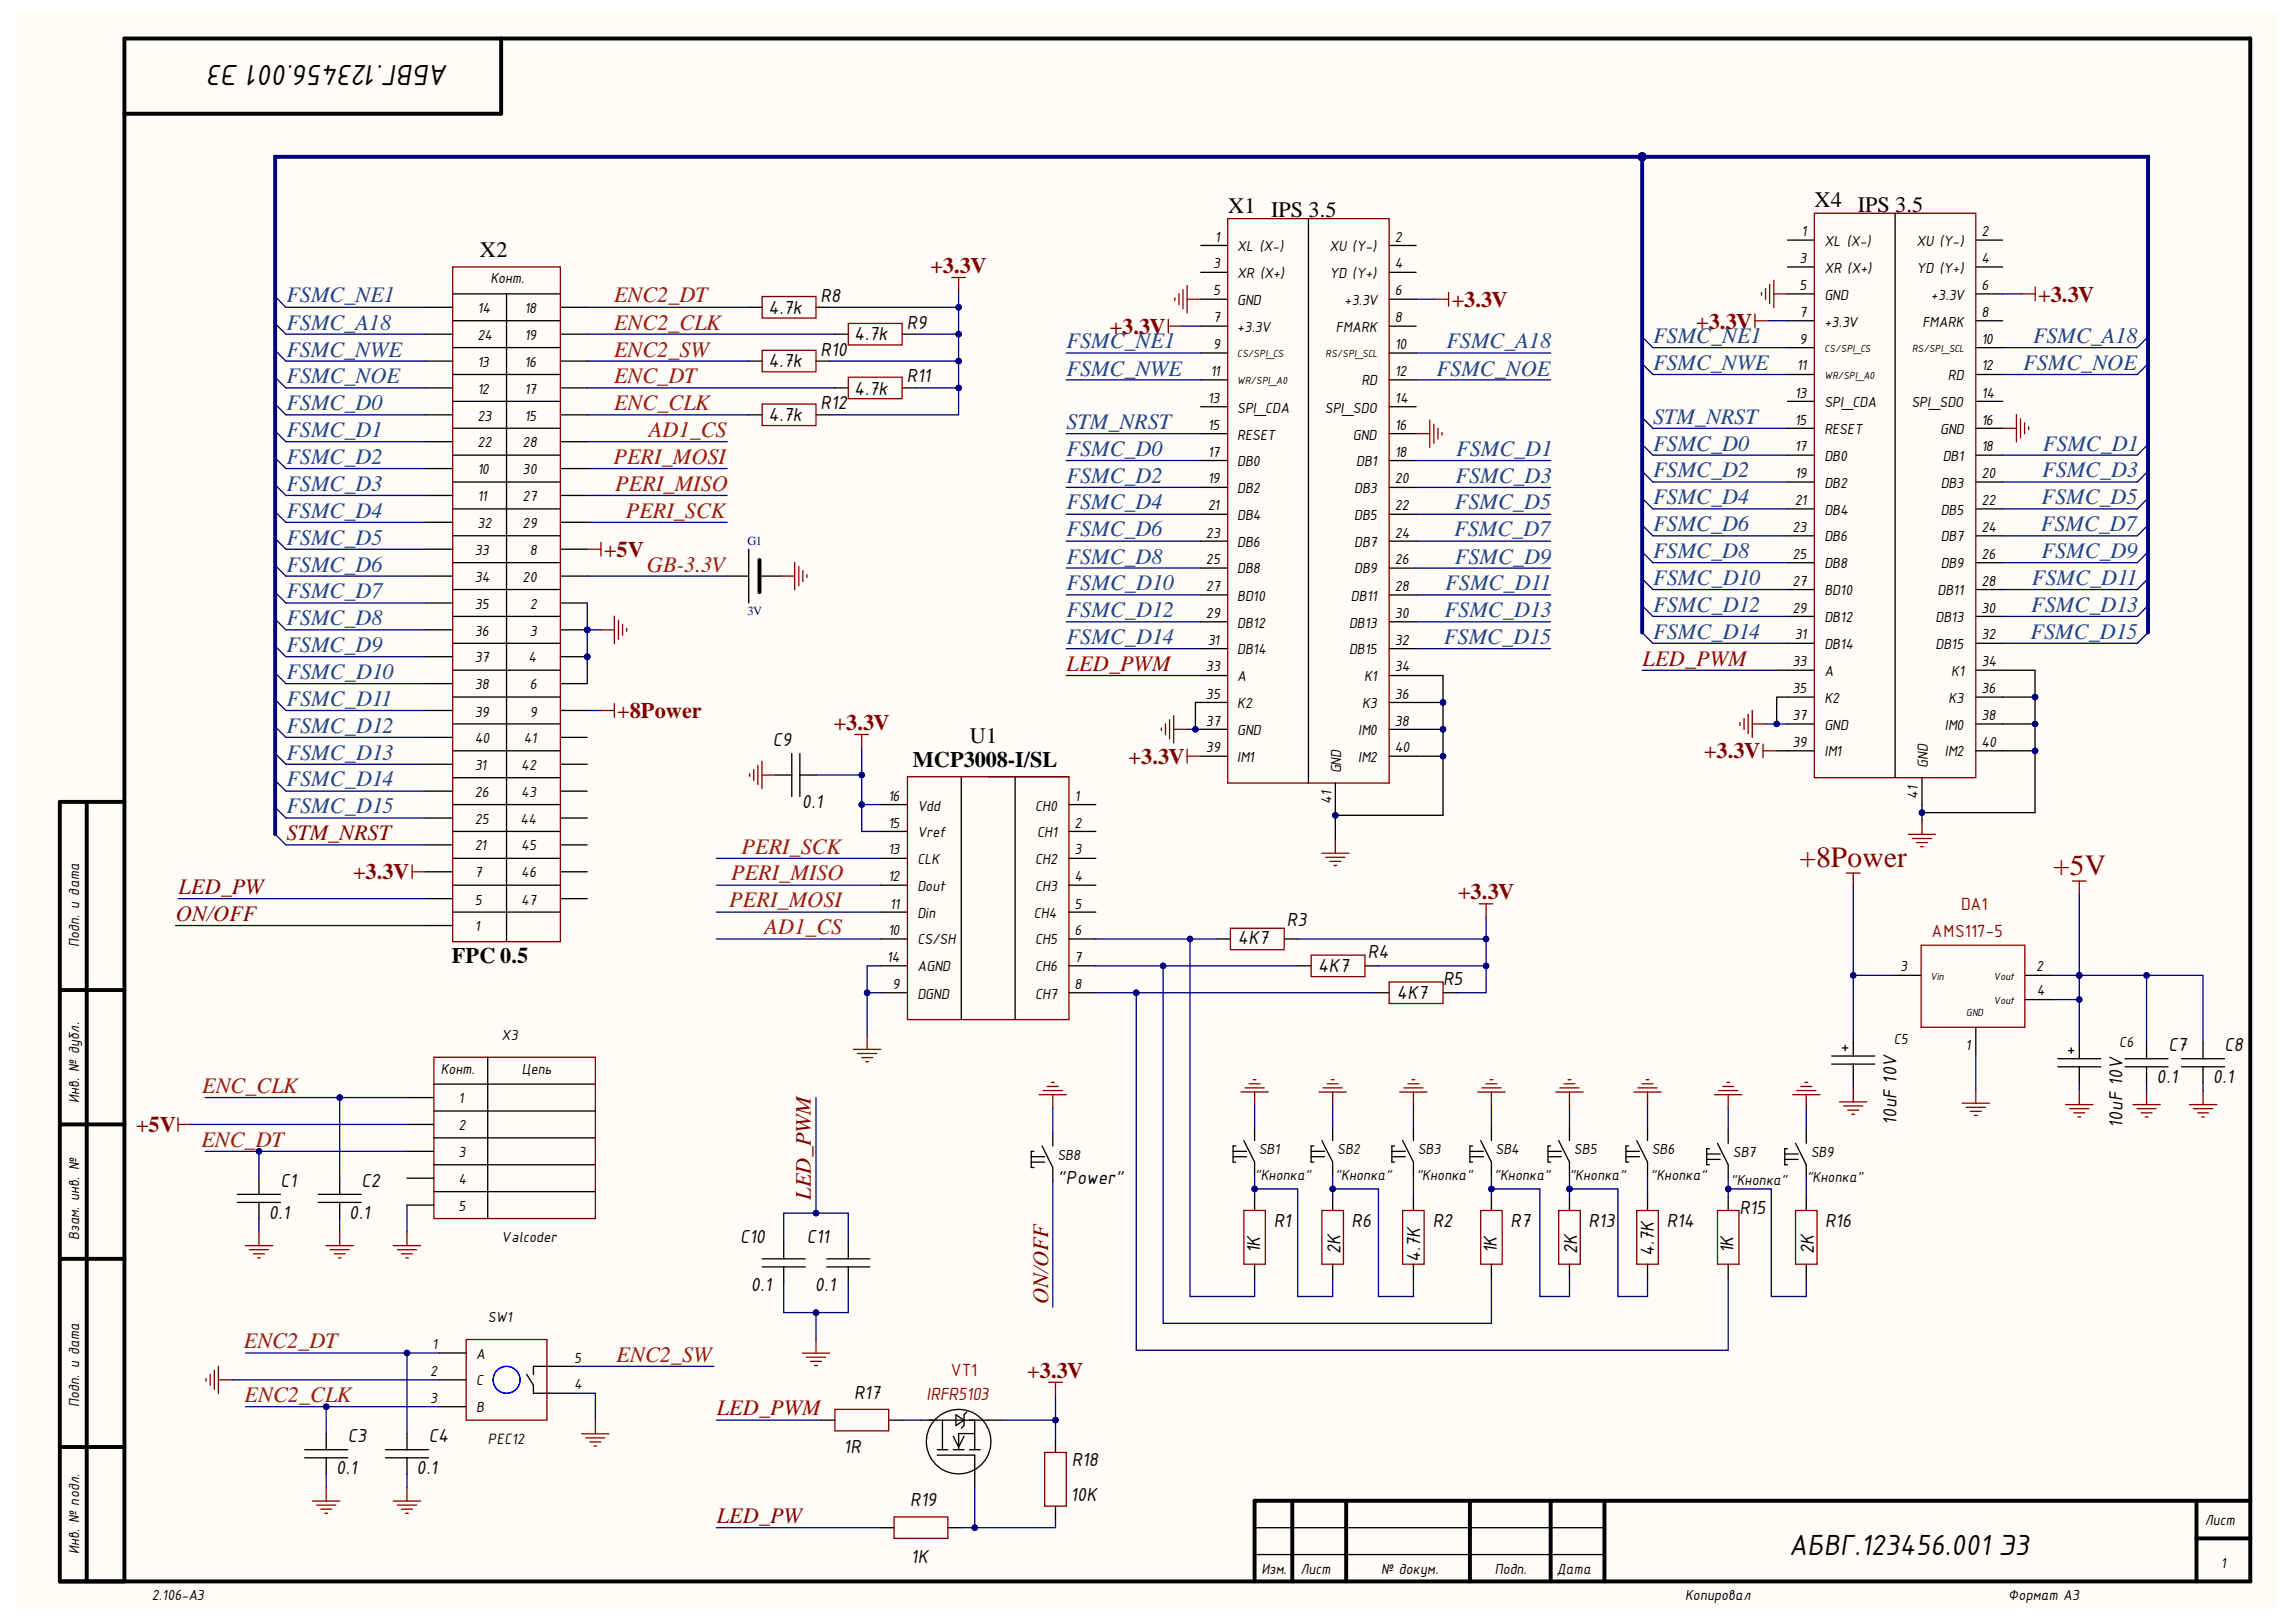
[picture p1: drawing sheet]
<svg xmlns="http://www.w3.org/2000/svg" width="297mm" height="210mm" viewBox="0 0 297 210" stroke-linecap="round" stroke-linejoin="round" font-family="sans-serif">
<defs><g id="words">
<g font-size="4.1">
<text x="58" y="8.4" transform="rotate(-180 58 8.4)">АБВГ.123456.001 Э3</text>
<text x="231.5" y="201.3">АБВГ.123456.001 Э3</text>
</g>
<g font-size="3.8" fill="#800000">
<text x="232.8" y="112.2">+8Power</text>
<text x="265.6" y="113.2">+5V</text>
</g>
<g font-size="2.9">
<text x="158.9" y="27.6">X1</text>
<text x="164.5" y="28.1">IPS 3.5</text>
<text x="234.8" y="26.8">X4</text>
<text x="240.3" y="27.4">IPS 3.5</text>
<text x="62.1" y="33.2">X2</text>
<text x="118.1" y="99.3">MCP3008-I/SL</text>
<text x="125.5" y="96.2">U1</text>
<text x="58.5" y="124.6">FPC 0.5</text>
</g>
<g font-size="2.9" fill="#800000">
<text x="120.4" y="35.3">+3.3V</text>
<text x="187.8" y="39.7">+3.3V</text>
<text x="263.7" y="39">+3.3V</text>
<text x="143.6" y="43.2">+3.3V</text>
<text x="219.4" y="42.5">+3.3V</text>
<text x="78.2" y="72.1">+5V</text>
<text x="79.9" y="93">+8Power</text>
<text x="107.9" y="94.4">+3.3V</text>
<text x="146" y="98.8">+3.3V</text>
<text x="220.5" y="98.1">+3.3V</text>
<text x="37.1" y="108.7">STM_NRST</text>
<text x="45.7" y="113.8">+3.3V</text>
<text x="22.8" y="119.2">ON/OFF</text>
<text x="23.1" y="115.7">LED_PW</text>
<text x="188.7" y="116.4">+3.3V</text>
<text x="17.6" y="146.5">+5V</text>
<text x="104.9" y="155.3" transform="rotate(-90 104.9 155.3)">LED_PWM</text>
<text x="135.6" y="168.8" transform="rotate(-90 135.6 168.8)">ON/OFF</text>
<text x="132.9" y="178.3">+3.3V</text>
<text x="92.7" y="197.1">LED_PW</text>
</g>
<g font-size="2.9" fill="#1c4587">
<text x="37.1" y="39.1">FSMC_NE1</text>
<text x="37.1" y="42.7">FSMC_A18</text>
<text x="37.1" y="46.1">FSMC_NWE</text>
<text x="138" y="45.1">FSMC_NE1</text>
<text x="187.1" y="45.1">FSMC_A18</text>
<text x="213.9" y="44.4">FSMC_NE1</text>
<text x="213.9" y="47.8">FSMC_NWE</text>
<text x="261.7" y="47.8">FSMC_NOE</text>
<text x="263" y="44.4">FSMC_A18</text>
<text x="37.1" y="53.1">FSMC_D0</text>
<text x="37.1" y="49.6">FSMC_NOE</text>
<text x="138" y="48.6">FSMC_NWE</text>
<text x="185.9" y="48.6">FSMC_NOE</text>
<text x="37.1" y="56.5">FSMC_D1</text>
<text x="138" y="59">FSMC_D0</text>
<text x="138" y="55.5">STM_NRST</text>
<text x="188.4" y="59">FSMC_D1</text>
<text x="213.9" y="58.3">FSMC_D0</text>
<text x="213.9" y="54.9">STM_NRST</text>
<text x="264.3" y="58.3">FSMC_D1</text>
<text x="37.1" y="60">FSMC_D2</text>
<text x="37.1" y="63.5">FSMC_D3</text>
<text x="138" y="62.5">FSMC_D2</text>
<text x="138" y="65.9">FSMC_D4</text>
<text x="188.2" y="65.9">FSMC_D5</text>
<text x="188.3" y="62.5">FSMC_D3</text>
<text x="213.9" y="61.8">FSMC_D2</text>
<text x="213.9" y="65.3">FSMC_D4</text>
<text x="264.1" y="65.3">FSMC_D5</text>
<text x="264.2" y="61.8">FSMC_D3</text>
<text x="37.1" y="67">FSMC_D4</text>
<text x="37.1" y="70.5">FSMC_D5</text>
<text x="138" y="69.4">FSMC_D6</text>
<text x="188.1" y="69.4">FSMC_D7</text>
<text x="213.9" y="68.7">FSMC_D6</text>
<text x="264" y="68.7">FSMC_D7</text>
<text x="37.1" y="74">FSMC_D6</text>
<text x="37.1" y="77.4">FSMC_D7</text>
<text x="138" y="72.9">FSMC_D8</text>
<text x="138" y="76.4">FSMC_D10</text>
<text x="187" y="76.4">FSMC_D11</text>
<text x="188.2" y="72.9">FSMC_D9</text>
<text x="213.9" y="72.2">FSMC_D8</text>
<text x="213.9" y="75.7">FSMC_D10</text>
<text x="262.8" y="75.7">FSMC_D11</text>
<text x="264.1" y="72.2">FSMC_D9</text>
<text x="37.1" y="80.9">FSMC_D8</text>
<text x="138" y="79.9">FSMC_D12</text>
<text x="138" y="83.3">FSMC_D14</text>
<text x="186.8" y="83.3">FSMC_D15</text>
<text x="186.9" y="79.9">FSMC_D13</text>
<text x="213.9" y="79.2">FSMC_D12</text>
<text x="213.9" y="82.7">FSMC_D14</text>
<text x="262.7" y="82.7">FSMC_D15</text>
<text x="262.8" y="79.2">FSMC_D13</text>
<text x="37.1" y="84.4">FSMC_D9</text>
<text x="37.1" y="87.9">FSMC_D10</text>
<text x="37.1" y="91.4">FSMC_D11</text>
<text x="37.1" y="94.8">FSMC_D12</text>
<text x="37.1" y="98.3">FSMC_D13</text>
<text x="37.1" y="101.8">FSMC_D14</text>
<text x="37.1" y="105.2">FSMC_D15</text>
</g>
<g font-size="2.9" fill="#a61c00">
<text x="79.4" y="39.1">ENC2_DT</text>
<text x="79.4" y="42.7">ENC2_CLK</text>
<text x="79.4" y="46.1">ENC2_SW</text>
<text x="79.4" y="49.6">ENC_DT</text>
<text x="79.4" y="53.1">ENC_CLK</text>
<text x="83.9" y="56.5">AD1_CS</text>
<text x="79.4" y="60">PERI_MOSI</text>
<text x="79.6" y="63.5">PERI_MISO</text>
<text x="81" y="67">PERI_SCK</text>
<text x="83.7" y="74">GB-3.3V</text>
<text x="94.6" y="113.9">PERI_MISO</text>
<text x="95.9" y="110.5">PERI_SCK</text>
<text x="94.3" y="117.4">PERI_MOSI</text>
<text x="98.9" y="120.9">AD1_CS</text>
<text x="26.1" y="141.4">ENC_CLK</text>
<text x="26.1" y="148.4">ENC_DT</text>
<text x="31.6" y="174.5">ENC2_DT</text>
<text x="79.8" y="176.2">ENC2_SW</text>
<text x="31.6" y="181.5">ENC2_CLK</text>
</g>
<g font-size="2.9" fill="#980000">
<text x="138" y="86.8">LED_PWM</text>
<text x="212.5" y="86.1">LED_PWM</text>
<text x="92.7" y="183.2">LED_PWM</text>
</g>
<g font-size="2.7">
<text x="99.4" y="40.6">4.7k</text>
<text x="106.2" y="39.1">R8</text>
<text x="99.4" y="47.5">4.7k</text>
<text x="106.2" y="46.1">R10</text>
<text x="110.5" y="44">4.7k</text>
<text x="117.3" y="42.6">R9</text>
<text x="106.2" y="52.9">R12</text>
<text x="110.5" y="51.1">4.7k</text>
<text x="117.3" y="49.4">R11</text>
<text x="99.4" y="54.5">4.7k</text>
<text x="100" y="96.5">C9</text>
<text x="103.7" y="104.6">0.1</text>
<text x="166.5" y="119.9">R3</text>
<text x="160.1" y="122.2">4K7</text>
<text x="170.5" y="125.8">4K7</text>
<text x="177" y="124">R4</text>
<text x="180.7" y="129.2">4K7</text>
<text x="186.7" y="127.5">R5</text>
<text x="280.5" y="136">C7</text>
<text x="287.8" y="136">C8</text>
<text x="279" y="140.1">0.1</text>
<text x="286.3" y="140.1">0.1</text>
<text x="245.3" y="145.6" transform="rotate(-90 245.3 145.6)">10uF 10V</text>
<text x="274.6" y="146" transform="rotate(-90 274.6 146)">10uF 10V</text>
<text x="36.3" y="153.6">C1</text>
<text x="46.8" y="153.6">C2</text>
<text x="136.8" y="153.2">&quot;Power&quot;</text>
<text x="34.8" y="157.7">0.1</text>
<text x="45.2" y="157.7">0.1</text>
<text x="95.8" y="160.9">C10</text>
<text x="104.4" y="160.9">C11</text>
<text x="164.8" y="158.7">R1</text>
<text x="174.9" y="158.7">R6</text>
<text x="185.4" y="158.7">R2</text>
<text x="195.4" y="158.7">R7</text>
<text x="205.5" y="158.7">R13</text>
<text x="215.6" y="158.7">R14</text>
<text x="225" y="157.1">R15</text>
<text x="236.1" y="158.7">R16</text>
<text x="97.1" y="167.1">0.1</text>
<text x="105.4" y="167.1">0.1</text>
<text x="163" y="162.2" transform="rotate(-90 163 162.2)">1K</text>
<text x="173.4" y="162.3" transform="rotate(-90 173.4 162.3)">2K</text>
<text x="183.7" y="163.3" transform="rotate(-90 183.7 163.3)">4.7K</text>
<text x="193.6" y="162.2" transform="rotate(-90 193.6 162.2)">1K</text>
<text x="204.1" y="162.3" transform="rotate(-90 204.1 162.3)">2K</text>
<text x="213.9" y="162.5" transform="rotate(-90 213.9 162.5)">4.7K</text>
<text x="224.3" y="162.2" transform="rotate(-90 224.3 162.2)">1K</text>
<text x="234.7" y="162.3" transform="rotate(-90 234.7 162.3)">2K</text>
<text x="110.5" y="181.1">R17</text>
<text x="43.5" y="190.8">0.1</text>
<text x="45" y="186.6">C3</text>
<text x="53.9" y="190.8">0.1</text>
<text x="55.5" y="186.6">C4</text>
<text x="109.1" y="188">1R</text>
<text x="138.7" y="189.8">R18</text>
<text x="117.8" y="194.9">R19</text>
<text x="138.5" y="194.2">10K</text>
<text x="117.8" y="202.3">1K</text>
</g>
<g font-size="2.3" fill="#980000">
<text x="253.7" y="117.7">DA1</text>
<text x="249.9" y="121.3">AMS117-5</text>
<text x="123" y="178.1">VT1</text>
<text x="119.9" y="181.2">IRFR5103</text>
</g>
<g font-size="2.1">
<text x="156.9" y="34.7">3</text>
<text x="157.2" y="31.3">1</text>
<text x="160.1" y="32.5">XL (X-)</text>
<text x="172" y="32.5">XU (Y-)</text>
<text x="180.4" y="31.3">2</text>
<text x="180.4" y="34.7">4</text>
<text x="232.8" y="34.1">3</text>
<text x="233.1" y="30.6">1</text>
<text x="236" y="31.8">XL (X-)</text>
<text x="236" y="35.3">XR (X+)</text>
<text x="248" y="31.8">XU (Y-)</text>
<text x="248" y="35.3">YD (Y+)</text>
<text x="256.3" y="30.6">2</text>
<text x="256.3" y="34.1">4</text>
<text x="61.8" y="40.5">14</text>
<text x="63.4" y="36.7">Конт.</text>
<text x="67.8" y="40.5">18</text>
<text x="156.9" y="38.2">5</text>
<text x="156.9" y="41.7">7</text>
<text x="160.1" y="36">XR (X+)</text>
<text x="160.1" y="39.5">GND</text>
<text x="172" y="36">YD (Y+)</text>
<text x="173.9" y="39.5">+3.3V</text>
<text x="180.4" y="38.2">6</text>
<text x="180.4" y="41.7">8</text>
<text x="232.8" y="37.5">5</text>
<text x="232.8" y="41">7</text>
<text x="236" y="38.8">GND</text>
<text x="249.8" y="38.8">+3.3V</text>
<text x="256.3" y="37.5">6</text>
<text x="256.3" y="41">8</text>
<text x="61.8" y="44">24</text>
<text x="61.8" y="47.5">13</text>
<text x="67.8" y="44">19</text>
<text x="67.8" y="47.5">16</text>
<text x="156.9" y="45.2">9</text>
<text x="160.1" y="42.9">+3.3V</text>
<text x="172.8" y="42.9">FMARK</text>
<text x="180.4" y="45.2">10</text>
<text x="232.5" y="47.9">11</text>
<text x="232.8" y="44.5">9</text>
<text x="236" y="42.3">+3.3V</text>
<text x="248.7" y="42.3">FMARK</text>
<text x="256.3" y="44.5">10</text>
<text x="256.3" y="47.9">12</text>
<text x="61.8" y="51">12</text>
<text x="67.8" y="51">17</text>
<text x="156.3" y="52.2">13</text>
<text x="156.6" y="48.7">11</text>
<text x="160.1" y="53.4">SPI_CDA</text>
<text x="171.4" y="53.4">SPI_SDO</text>
<text x="176.1" y="49.9">RD</text>
<text x="180.4" y="48.7">12</text>
<text x="180.4" y="52.2">14</text>
<text x="232.2" y="51.5">13</text>
<text x="236" y="52.7">SPI_CDA</text>
<text x="247.3" y="52.7">SPI_SDO</text>
<text x="252" y="49.2">RD</text>
<text x="256.3" y="51.5">14</text>
<text x="61.8" y="54.4">23</text>
<text x="61.8" y="57.9">22</text>
<text x="67.6" y="57.9">28</text>
<text x="67.8" y="54.4">15</text>
<text x="156.3" y="55.6">15</text>
<text x="156.3" y="59.1">17</text>
<text x="160.1" y="56.9">RESET</text>
<text x="175" y="56.9">GND</text>
<text x="180.4" y="55.6">16</text>
<text x="180.4" y="59.1">18</text>
<text x="232.2" y="54.9">15</text>
<text x="232.2" y="58.4">17</text>
<text x="236" y="56.1">RESET</text>
<text x="236" y="59.7">DB0</text>
<text x="251" y="56.1">GND</text>
<text x="251.3" y="59.7">DB1</text>
<text x="256.3" y="54.9">16</text>
<text x="256.3" y="58.4">18</text>
<text x="61.8" y="61.4">10</text>
<text x="61.8" y="64.8">11</text>
<text x="67.6" y="61.4">30</text>
<text x="67.6" y="64.8">27</text>
<text x="156.3" y="62.5">19</text>
<text x="160.1" y="60.4">DB0</text>
<text x="160.1" y="63.8">DB2</text>
<text x="175.2" y="63.8">DB3</text>
<text x="175.5" y="60.4">DB1</text>
<text x="180.4" y="62.5">20</text>
<text x="232.2" y="61.9">19</text>
<text x="232.2" y="65.3">21</text>
<text x="236" y="63.1">DB2</text>
<text x="251.1" y="63.1">DB3</text>
<text x="256.3" y="61.9">20</text>
<text x="256.3" y="65.3">22</text>
<text x="61.4" y="71.8">33</text>
<text x="61.8" y="68.3">32</text>
<text x="67.6" y="68.3">29</text>
<text x="68.5" y="71.8">8</text>
<text x="156" y="69.6">23</text>
<text x="156.3" y="66">21</text>
<text x="160.1" y="67.3">DB4</text>
<text x="160.1" y="70.7">DB6</text>
<text x="175.2" y="67.3">DB5</text>
<text x="175.2" y="70.7">DB7</text>
<text x="180.4" y="66">22</text>
<text x="180.4" y="69.6">24</text>
<text x="231.9" y="68.8">23</text>
<text x="236" y="66.6">DB4</text>
<text x="236" y="70.1">DB6</text>
<text x="251.1" y="66.6">DB5</text>
<text x="251.1" y="70.1">DB7</text>
<text x="256.3" y="68.8">24</text>
<text x="61.4" y="75.3">34</text>
<text x="67.6" y="75.3">20</text>
<text x="156" y="73">25</text>
<text x="156" y="76.5">27</text>
<text x="160.1" y="74.2">DB8</text>
<text x="160.1" y="77.8">BD10</text>
<text x="174.8" y="77.8">DB11</text>
<text x="175.2" y="74.2">DB9</text>
<text x="180.4" y="73">26</text>
<text x="180.4" y="76.5">28</text>
<text x="231.9" y="72.4">25</text>
<text x="231.9" y="75.8">27</text>
<text x="236" y="73.5">DB8</text>
<text x="236" y="77">BD10</text>
<text x="250.7" y="77">DB11</text>
<text x="251.1" y="73.5">DB9</text>
<text x="256.3" y="72.4">26</text>
<text x="256.3" y="75.8">28</text>
<text x="61.4" y="78.8">35</text>
<text x="61.4" y="82.2">36</text>
<text x="68.5" y="78.8">2</text>
<text x="68.5" y="82.2">3</text>
<text x="156" y="80">29</text>
<text x="156.3" y="83.4">31</text>
<text x="160.1" y="81.2">DB12</text>
<text x="174.5" y="81.2">DB13</text>
<text x="180.4" y="80">30</text>
<text x="180.4" y="83.4">32</text>
<text x="231.9" y="79.3">29</text>
<text x="232.2" y="82.8">31</text>
<text x="236" y="80.5">DB12</text>
<text x="250.4" y="80.5">DB13</text>
<text x="256.3" y="79.3">30</text>
<text x="256.3" y="82.8">32</text>
<text x="61.4" y="85.7">37</text>
<text x="61.4" y="89.2">38</text>
<text x="68.4" y="85.7">4</text>
<text x="68.5" y="89.2">6</text>
<text x="156" y="86.9">33</text>
<text x="160.1" y="84.7">DB14</text>
<text x="160.1" y="88.2">A</text>
<text x="174.5" y="84.7">DB15</text>
<text x="176.5" y="88.2">K1</text>
<text x="180.4" y="86.9">34</text>
<text x="231.9" y="86.2">33</text>
<text x="231.9" y="89.7">35</text>
<text x="236" y="84">DB14</text>
<text x="236" y="87.5">A</text>
<text x="250.4" y="84">DB15</text>
<text x="252.4" y="87.5">K1</text>
<text x="256.3" y="86.2">34</text>
<text x="256.3" y="89.7">36</text>
<text x="61.4" y="92.7">39</text>
<text x="68.5" y="92.7">9</text>
<text x="156" y="90.4">35</text>
<text x="156" y="93.9">37</text>
<text x="160.1" y="91.6">K2</text>
<text x="160.1" y="95.1">GND</text>
<text x="175.7" y="95.1">IM0</text>
<text x="176.2" y="91.6">K3</text>
<text x="180.4" y="90.4">36</text>
<text x="180.4" y="93.9">38</text>
<text x="231.9" y="93.1">37</text>
<text x="236" y="91">K2</text>
<text x="236" y="94.4">GND</text>
<text x="251.6" y="94.4">IM0</text>
<text x="252.1" y="91">K3</text>
<text x="256.3" y="93.1">38</text>
<text x="61.4" y="96.2">40</text>
<text x="61.4" y="99.7">31</text>
<text x="67.4" y="99.7">42</text>
<text x="67.8" y="96.2">41</text>
<text x="156" y="97.4">39</text>
<text x="160.1" y="98.6">IM1</text>
<text x="173.5" y="100.1" transform="rotate(-90 173.5 100.1)">GND</text>
<text x="175.7" y="98.6">IM2</text>
<text x="180.4" y="97.4">40</text>
<text x="231.9" y="96.7">39</text>
<text x="236" y="97.9">IM1</text>
<text x="249.4" y="99.4" transform="rotate(-90 249.4 99.4)">GND</text>
<text x="251.6" y="97.9">IM2</text>
<text x="256.3" y="96.7">40</text>
<text x="61.4" y="103.1">26</text>
<text x="61.4" y="106.6">25</text>
<text x="67.3" y="106.6">44</text>
<text x="67.4" y="103.1">43</text>
<text x="114.9" y="103.6">16</text>
<text x="114.9" y="107.1">15</text>
<text x="118.7" y="104.9">Vdd</text>
<text x="133.9" y="104.9">CH0</text>
<text x="139" y="103.6">1</text>
<text x="139" y="107.1">2</text>
<text x="172.2" y="104.1" transform="rotate(-90 172.2 104.1)">41</text>
<text x="248.1" y="103.4" transform="rotate(-90 248.1 103.4)">41</text>
<text x="61.4" y="110.1">21</text>
<text x="61.4" y="113.5">7</text>
<text x="67.4" y="110.1">45</text>
<text x="67.4" y="113.5">46</text>
<text x="114.9" y="110.6">13</text>
<text x="118.7" y="108.4">Vref</text>
<text x="118.7" y="111.8">CLK</text>
<text x="133.9" y="111.8">CH2</text>
<text x="134.2" y="108.4">CH1</text>
<text x="139" y="110.6">3</text>
<text x="61.4" y="117.1">5</text>
<text x="67.4" y="117.1">47</text>
<text x="114.9" y="114">12</text>
<text x="115.1" y="117.6">11</text>
<text x="118.7" y="115.3">Dout</text>
<text x="118.7" y="118.8">Din</text>
<text x="133.7" y="118.8">CH4</text>
<text x="133.9" y="115.3">CH3</text>
<text x="139" y="114">4</text>
<text x="139" y="117.6">5</text>
<text x="10.2" y="122.6" transform="rotate(-90 10.2 122.6)">Подп. и дата</text>
<text x="61.4" y="120.5">1</text>
<text x="114.7" y="124.5">14</text>
<text x="114.9" y="121">10</text>
<text x="118.7" y="125.7">AGND</text>
<text x="118.7" y="122.2">CS/SH</text>
<text x="133.9" y="122.2">CH5</text>
<text x="133.9" y="125.7">CH6</text>
<text x="139" y="121">6</text>
<text x="139" y="124.5">7</text>
<text x="245.8" y="125.7">3</text>
<text x="263.4" y="125.7">2</text>
<text x="115.5" y="128">9</text>
<text x="118.7" y="129.2">DGND</text>
<text x="133.9" y="129.2">CH7</text>
<text x="139" y="128">8</text>
<text x="263.5" y="128.8">4</text>
<text x="64.9" y="134.6">X3</text>
<text x="245" y="135.1">C5</text>
<text x="254.3" y="135.8">1</text>
<text x="274.2" y="135.5">C6</text>
<text x="10.2" y="142.8" transform="rotate(-90 10.2 142.8)">Инв. № дубл.</text>
<text x="57" y="139">Конт.</text>
<text x="59.3" y="142.8">1</text>
<text x="67.5" y="139">Цепь</text>
<text x="59.3" y="146.2">2</text>
<text x="59.3" y="149.7">3</text>
<text x="162.9" y="149.4">SB1</text>
<text x="173" y="149.4">SB2</text>
<text x="183.4" y="149.4">SB3</text>
<text x="193.5" y="149.4">SB4</text>
<text x="203.6" y="149.4">SB5</text>
<text x="213.7" y="149.4">SB6</text>
<text x="224.2" y="149.8">SB7</text>
<text x="234.3" y="149.8">SB9</text>
<text x="59.3" y="153.2">4</text>
<text x="136.8" y="150.1">SB8</text>
<text x="162.3" y="152.7">&quot;Кнопка&quot;</text>
<text x="172.7" y="152.7">&quot;Кнопка&quot;</text>
<text x="183.2" y="152.7">&quot;Кнопка&quot;</text>
<text x="193.3" y="152.7">&quot;Кнопка&quot;</text>
<text x="203" y="152.7">&quot;Кнопка&quot;</text>
<text x="213.5" y="152.7">&quot;Кнопка&quot;</text>
<text x="223.9" y="153.3">&quot;Кнопка&quot;</text>
<text x="233.7" y="153">&quot;Кнопка&quot;</text>
<text x="10.2" y="160.4" transform="rotate(-90 10.2 160.4)">Взам. инв. №</text>
<text x="59.3" y="156.7">5</text>
<text x="64.9" y="160.7">Valcoder</text>
<text x="63.1" y="171.1">SW1</text>
<text x="55.7" y="178.1">2</text>
<text x="55.9" y="174.6">1</text>
<text x="61.6" y="175.8">A</text>
<text x="61.6" y="179.3">C</text>
<text x="74.3" y="179.8">4</text>
<text x="74.3" y="176.3">5</text>
<text x="10.2" y="182.1" transform="rotate(-90 10.2 182.1)">Подп. и дата</text>
<text x="55.7" y="181.6">3</text>
<text x="61.6" y="182.7">B</text>
<text x="285.3" y="197.4">Лист</text>
<text x="10.2" y="201.1" transform="rotate(-90 10.2 201.1)">Инв. № подл.</text>
<text x="163.2" y="203.6">Изм.</text>
<text x="168.3" y="203.6">Лист</text>
<text x="178.7" y="203.6">№ докум.</text>
<text x="193.4" y="203.6">Подп.</text>
<text x="201.4" y="203.6">Дата</text>
<text x="287.3" y="203">1</text>
<text x="19.6" y="207.1">2.106-A3</text>
<text x="218" y="207.1">Копировал</text>
<text x="259.8" y="207.1">Формат А3</text>
</g>
<text font-size="2" x="63.1" y="186.9">PEC12</text>
<g font-size="1.6" fill="#000080">
<text x="96.7" y="70.6">G1</text>
<text x="96.7" y="79.6">3V</text>
</g>
<g font-size="1.5">
<text x="160.1" y="46.2">CS/SPI_CS</text>
<text x="171.5" y="46.2">RS/SPI_SCL</text>
<text x="236" y="45.6">CS/SPI_CS</text>
<text x="247.4" y="45.6">RS/SPI_SCL</text>
<text x="160.1" y="49.7">WR/SPI_A0</text>
<text x="236" y="49">WR/SPI_A0</text>
<text x="249.7" y="126.8">Vin</text>
<text x="254.4" y="131.4">GND</text>
<text x="257.9" y="126.8">Vout</text>
<text x="257.9" y="129.9">Vout</text>
</g>
</g></defs>
<g fill="#fffcf8">
<path d="M2.2 1.5h292.4v206.6h-292.4z" fill-rule="evenodd"/>
<path d="M2.2 1.5h292.4v206.6h-292.4z" fill-rule="evenodd"/>
</g>
<g fill="none" stroke="#000" stroke-width=".51">
<path d="M64.8 5v9.7h-48.7M7.7 103.8v100.9h283.4v-199.7h-275v199.7M7.7 103.8h8.4M11.2 103.8v100.9M7.7 128.1h8.4M7.7 145.5h8.4M7.7 162.9h8.4M7.7 187.3h8.4M167.2 194.2v10.5M174.2 194.2v10.5M190.2 194.2v10.5M200.6 194.2v10.5"/>
<path d="M207.6 194.2v10.5M284.2 194.2v10.5M284.2 199.1h6.9M291.1 194.2h-128.8v10.5"/>
</g>
<g fill="none" stroke="#000" stroke-width=".17">
<path d="M96.9 39.8h1.7M105.6 39.8h1.7M96.9 46.7h1.7M96.9 53.7h1.7M105.6 46.7h1.7M105.6 53.7h1.7M108 50.2h1.7M108 43.2h1.7M116.7 50.2h1.7M116.7 43.2h1.7M113.9 104.1h3.5M113.9 107.6h3.5"/>
<path d="M113.9 111.1h3.5M113.9 114.6h3.5M113.9 118h3.5M124.4 100.6v31.3M127.8 100.5h10.5M131.3 100.6v31.3M138.3 104.1h3.5M138.3 107.6h3.5M138.3 111.1h3.5M138.3 114.6h3.5M138.3 118h3.5M63.1 136.8v20.9"/>
<path d="M113.9 128.5h3.5M113.9 125h3.5M113.9 121.5h3.5M138.3 128.5h3.5M138.3 125h3.5M138.3 121.5h3.5M30.7 154.6h5.6M30.7 155.6h5.6M33.5 152.5v2.1M33.5 155.6v2.1M41.2 154.6h5.5M41.2 155.6h5.5"/>
<path d="M43.9 152.5v2.1M43.9 155.6v2.1M52.7 149h3.4M52.7 142h3.4M52.7 145.5h3.4M52.7 152.5h3.4M52.7 155.9h3.4M56.1 140.3h20.9M56.1 143.8h20.9M56.1 147.3h20.9M56.1 150.7h20.9M56.1 154.2h20.9"/>
<path d="M133.4 149.7h1.8M133.4 150.4h1.8M133.8 149h-.4v2.1h.4M134.8 148.3l1.4 2.8v1.7M136.2 146.6v1.7M159.5 149.7h1.8M159.5 149h1.8M159.9 148.3h-.4v2.1h.4M160.9 147.6l1.4 2.8v1.7M162.3 145.9v1.7M162.3 154.9v1.7M169.6 149.7h1.8"/>
<path d="M169.6 149h1.8M170 148.3h-.4v2.1h.4M171 147.6l1.4 2.8v1.7M172.4 145.9v1.7M180.1 149.7h1.7M180.1 149h1.7M180.4 148.3h-.3v2.1h.3M181.5 147.6l1.4 2.8v1.7M182.9 145.9v1.7M182.9 154.9v1.8M190.2 149.7h1.7M190.2 149h1.7"/>
<path d="M190.5 148.3h-.3v2.1h.3M191.6 147.6l1.3 2.8v1.7M192.9 145.9v1.7M200.3 149.7h1.7M200.3 149h1.7M200.6 148.3h-.3v2.1h.3M201.6 147.6l1.4 2.8v1.7M203 145.9v1.7M210.4 149.7h1.7M210.4 149h1.7M210.7 148.3h-.3v2.1h.3M211.7 147.6l1.4 2.8v1.7"/>
<path d="M213.1 145.9v1.7M56.8 175.1h3.5M56.8 178.6h3.5M68.1 177.8l.9 1.5v1h5.2M74.2 176.8h-5.2v1.1M162.3 163.6v1.7M182.9 163.6v1.7M39.4 187.6h5.6M39.4 188.7h5.6M42.2 185.5v2.1M42.2 188.7v2M49.9 187.6h5.5"/>
<path d="M49.9 188.7h5.5M52.7 185.5v2.1M52.7 188.7v2M56.8 182h3.5M162.3 197.7h45.3M162.3 201.2h45.3"/>
</g>
<g fill="none" stroke="#800000" stroke-width=".17">
<path d="M98.6 38.4h7v2.8h-7zM123.1 35.9h1.8M124 35.9v1.8M98.6 45.3h7v2.8h-7zM98.6 52.3h7v2.8h-7zM109.7 48.8h7v2.8h-7zM109.7 41.9h7v2.7h-7zM76 71.1h1.7M77.7 70.2v1.8M110.6 95.1h1.8M111.5 95.1v1.7M53.3 111.9v1.8"/>
<path d="M53.3 112.8h1.8M117.4 100.5h20.9v31.4h-20.9zM56.1 136.8h20.9v20.9h-20.9zM110.4 135.8h3.5M110.9 136.3h2.5M111.5 136.9h1.4M112 137.4h.4M112.2 134v1.8M162.1 139.7h.4M172.2 139.7h.4M182.7 139.7h.3M192.8 139.7h.3"/>
<path d="M202.9 139.7h.3M213 139.7h.3M23 144.6v1.8M23 145.5h1.8M33.5 159.4v1.8M43.9 159.4v1.8M52.7 159.4v1.8M134.4 141.7h3.6M135 141.1h2.4M135.5 140.6h1.4M136 140.1h.4M136.2 141.7v1.7"/>
<path d="M160.5 141.3h3.6M160.9 156.6h2.8v7h-2.8zM161.1 140.8h2.4M161.6 140.3h1.4M162.3 141.3v1.8M170.6 141.3h3.6M171.2 140.8h2.4M171.7 140.3h1.4M172.4 141.3v1.8M181.1 141.3h3.5M181.5 156.7h2.7v6.9h-2.7zM181.6 140.8h2.5"/>
<path d="M182.1 140.3h1.5M182.9 141.3v1.8M191.2 141.3h3.5M191.7 140.8h2.5M192.2 140.3h1.5M192.9 141.3v1.8M201.3 141.3h3.5M201.8 140.8h2.5M202.3 140.3h1.5M203 141.3v1.8M211.4 141.3h3.5M211.9 140.8h2.5"/>
<path d="M212.4 140.3h1.5M213.1 141.3v1.8M26.7 178.4v.3M27.2 177.9v1.4M27.7 177.3v2.5M28.3 176.8v3.5M28.3 178.6h1.7M31.7 161.2h3.6M32.3 161.7h2.4M32.8 162.3h1.4M33.3 162.8h.4M42.2 161.2h3.5"/>
<path d="M42.7 161.7h2.5M43.2 162.3h1.5M43.8 162.8h.3M50.9 161.2h3.5M51.4 161.7h2.5M51.9 162.3h1.5M52.5 162.8h.3M60.3 173.3h10.5v10.5h-10.5zM40.4 194.2h3.6M41 194.8h2.4M41.5 195.3h1.4M42 195.8h.4"/>
<path d="M42.2 192.5v1.7M50.9 194.2h3.5M51.4 194.8h2.5M51.9 195.3h1.5M52.5 195.8h.3M52.7 192.5v1.7M75.2 185.5h3.6M75.8 186.1h2.5M76.3 186.6h1.4M76.8 187.1h.4M77 183.8v1.7"/>
</g>
<g fill="none" stroke="#000080" stroke-width=".17">
<path d="M35.6 38.4l1.4 1.4M35.6 41.9l1.4 1.3M35.6 45.3l1.4 1.4M35.6 48.8l1.4 1.4M35.6 52.3l1.4 1.4M35.6 55.8l1.4 1.4M35.6 59.2l1.4 1.4M35.6 62.7l1.4 1.4M35.6 66.2l1.4 1.4M35.6 69.7l1.4 1.4M35.6 73.2l1.4 1.4M35.6 76.6l1.4 1.4"/>
<path d="M35.6 80.1l1.4 1.4M35.6 83.6l1.4 1.4M35.6 87.1l1.4 1.4M35.6 90.6l1.4 1.3M35.6 94l1.4 1.4M35.6 97.5l1.4 1.4M35.6 101l1.4 1.4M35.6 104.5l1.4 1.4M35.6 107.9l1.4 1.4"/>
</g>
<circle cx="65.5" cy="178.6" r="1.74" fill="none" stroke="#00f" stroke-width=".17"/>
<circle cx="76" cy="81.5" r=".35" fill="#000080"/>
<circle cx="76" cy="81.5" r=".35" fill="none" stroke="#000080" stroke-width=".13"/>
<circle cx="76" cy="85" r=".35" fill="#000080"/>
<circle cx="76" cy="85" r=".35" fill="none" stroke="#000080" stroke-width=".13"/>
<g fill="none" stroke="#000" stroke-width=".17">
<path d="M55.1 39.8h3.5M58.6 38h13.9M65.5 38v83.9M72.5 39.8h3.5M55.1 43.2h3.5M55.1 46.7h3.5M55.1 50.2h3.5M55.1 53.7h3.5M55.1 57.2h3.5M58.6 41.5h13.9M58.6 45h13.9M58.6 48.5h13.9"/>
<path d="M58.6 51.9h13.9M58.6 55.4h13.9M58.6 58.9h13.9M72.5 43.2h3.5M72.5 46.7h3.5M72.5 50.2h3.5M72.5 53.7h3.5M72.5 57.2h3.5M55.1 60.6h3.5M55.1 64.1h3.5M55.1 67.6h3.5M55.1 71.1h3.5"/>
<path d="M55.1 74.6h3.5M55.1 78h3.5M58.6 62.4h13.9M58.6 65.9h13.9M58.6 69.3h13.9M58.6 72.8h13.9M58.6 76.3h13.9M58.6 79.8h13.9M72.5 60.6h3.5M72.5 64.1h3.5M72.5 67.6h3.5M72.5 71.1h3.5"/>
<path d="M72.5 74.6h3.5M72.5 78h3.5M55.1 81.5h3.5M55.1 85h3.5M55.1 88.5h3.5M55.1 91.9h3.5M55.1 95.4h3.5M55.1 98.9h3.5M58.6 83.2h13.9M58.6 86.7h13.9M58.6 90.2h13.9M58.6 93.7h13.9"/>
<path d="M58.6 97.2h13.9M72.5 81.5h3.5M55.1 102.4h3.5M55.1 105.9h3.5M55.1 109.3h3.5M55.1 112.8h3.5M55.1 116.3h3.5M55.1 119.8h3.5M58.6 100.6h13.9M58.6 104.1h13.9M58.6 107.6h13.9M58.6 111.1h13.9"/>
<path d="M58.6 114.6h13.9M58.6 118h13.9"/>
</g>
<circle cx="76" cy="81.5" r=".35" fill="#000080"/>
<circle cx="76" cy="81.5" r=".35" fill="none" stroke="#000080" stroke-width=".13"/>
<path d="M72.5 85h3.5" fill="none" stroke="#000" stroke-width=".17"/>
<circle cx="76" cy="85" r=".35" fill="#000080"/>
<circle cx="76" cy="85" r=".35" fill="none" stroke="#000080" stroke-width=".13"/>
<g fill="none" stroke="#000" stroke-width=".17">
<path d="M155.3 31.8h3.5M155.3 35.2h3.5M155.3 38.7h3.5M169.3 28.3v73M179.7 31.8h3.5M179.7 35.2h3.5M179.7 38.7h3.5M231.2 31.1h3.5M231.2 34.5h3.5M231.2 38h3.5M245.2 27.6v73M255.6 31.1h3.5"/>
<path d="M255.6 34.5h3.5M255.6 38h3.5M155.3 42.2h3.5M155.3 45.7h3.5M155.3 49.2h3.5M155.3 52.6h3.5M155.3 56.1h3.5M155.3 59.6h3.5M179.7 42.2h3.5M179.7 45.7h3.5M179.7 49.2h3.5M179.7 52.6h3.5"/>
<path d="M179.7 56.1h3.5M179.7 59.6h3.5M231.2 41.5h3.5M231.2 45h3.5M231.2 48.5h3.5M231.2 51.9h3.5M231.2 55.4h3.5M231.2 58.9h3.5M255.6 41.5h3.5M255.6 45h3.5M255.6 48.5h3.5M255.6 51.9h3.5"/>
<path d="M255.6 55.4h3.5M255.6 58.9h3.5M94.1 74.6h2.8M96.9 71.1v6.9M98.3 74.6h2.7M155.3 63.1h3.5M155.3 66.6h3.5M155.3 70h3.5M155.3 73.5h3.5M155.3 77h3.5M179.7 63.1h3.5M179.7 66.6h3.5"/>
<path d="M179.7 70h3.5M179.7 73.5h3.5M179.7 77h3.5M231.2 62.4h3.5M231.2 65.9h3.5M231.2 69.3h3.5M231.2 72.8h3.5M231.2 76.3h3.5M231.2 79.8h3.5M255.6 62.4h3.5M255.6 65.9h3.5M255.6 69.3h3.5"/>
<path d="M255.6 72.8h3.5M255.6 76.3h3.5M255.6 79.8h3.5M72.5 88.5h3.5M72.5 91.9h3.5M72.5 95.4h3.5M72.5 98.9h3.5M102.4 97.5v5.6M103.5 97.5v5.6M155.3 80.5h3.5M155.3 83.9h3.5M155.3 87.4h3.5"/>
<path d="M155.3 90.9h3.5M155.3 94.4h3.5M155.3 97.9h3.5M179.7 80.5h3.5M179.7 83.9h3.5M179.7 87.4h3.5M179.7 90.9h3.5M179.7 94.4h3.5M179.7 97.9h3.5M231.2 83.2h3.5M231.2 86.7h3.5M231.2 90.2h3.5"/>
<path d="M231.2 93.7h3.5M231.2 97.2h3.5M255.6 83.2h3.5M255.6 86.7h3.5M255.6 90.2h3.5M255.6 93.7h3.5M255.6 97.2h3.5M72.5 102.4h3.5M72.5 105.9h3.5M72.5 109.3h3.5M72.5 112.8h3.5M72.5 116.3h3.5"/>
<path d="M100.3 100.3h2.1M103.5 100.3h2.1M172.8 101.3v3.5M248.7 100.6v3.5M157.4 121.5h1.8M166.1 121.5h1.8M167.9 125h1.7M176.6 125h1.7M178 128.5h1.7M186.7 128.5h1.7M237 136.7h5.5M237 137.7h5.5"/>
<path d="M238.4 135.6h.7M238.7 135.3v.7M239.8 134.6v2.1M239.8 137.7v2.1M245 126.2h3.5M255.6 133v3.5M262 126.2h3.5M262.1 129.4h3.4M266.2 137h5.6M266.2 138.1h5.6M267.6 136h.7M268 135.6v.7"/>
<path d="M269 134.9v2.1M269 138.1v2M274.9 137h5.6M274.9 138.1h5.6M277.7 134.9v2.1M277.7 138.1v2M282.2 137h5.6M282.2 138.1h5.6M285 134.9v2.1M285 138.1v2M172.4 154.9v1.7M192.9 154.9v1.8"/>
<path d="M203 154.9v1.8M213.1 154.9v1.8M220.8 150h1.7M220.8 149.3h1.7M221.1 148.7h-.3v2h.3M222.2 148l1.4 2.7v1.8M223.6 146.2v1.8M223.6 154.9v1.8M230.9 150h1.7M230.9 149.3h1.7M231.2 148.7h-.3v2h.3M232.3 148l1.4 2.7v1.8"/>
<path d="M233.7 146.2v1.8M233.7 154.9v1.8M98.6 162.9h5.6M98.6 164h5.6M101.4 160.8v2.1M101.4 164v2M107 162.9h5.5M107 164h5.5M109.7 160.8v2.1M109.7 164v2M172.4 163.6v1.7M192.9 163.6v1.7"/>
<path d="M203 163.6v1.7M213.1 163.6v1.7M223.6 163.6v1.7M233.7 163.6v1.7M106.3 183.8h1.7M113.9 197.7h1.8M115 183.8h1.7M119.1 183.8h10.5M121.2 188.3h4.9v4.2M121.2 187.6h1.4M121.9 183.8v3.8M122.6 197.7h1.8"/>
<path d="M123.3 187.6h1.4M123.3 185.9l.7 1.4 .7-1.4M123.7 183.1l1 .7-1 .7zM125.1 182.7l-.4 .4v1.4l-.3 .3M125.4 187.6h1.4M126 182.9a4.2 4.2 0 0 0-6.2 3.5 4.2 4.2 0 0 0 5.9 4 4.2 4.2 0 0 0 1.1-7l-.7-.5M126.1 183.8v3.8M126.1 185.5h-2.1v2.1M136.6 186.2v1.8M136.6 194.9v1.8"/>
</g>
<g fill="none" stroke="#800000" stroke-width=".17">
<path d="M58.6 34.5h13.9v87.4h-13.9zM152 38.5v.4M152.5 38v1.4M153 37.5v2.5M153.6 37v3.5M153.6 38.7h1.7M158.8 28.3h20.9v73h-20.9zM185.6 38.7h1.8M187.4 37.8v1.8M227.9 37.9v.3M228.4 37.3v1.4M228.9 36.8v2.5"/>
<path d="M229.5 36.3v3.5M229.5 38h1.7M234.7 27.6h20.9v73h-20.9zM261.5 38h1.8M263.3 37.1v1.8M151.1 41.3v1.8M151.1 42.2h1.8M183.2 56.1h1.8M185 54.3v3.6M185.5 54.9v2.5M186 55.4v1.4M186.6 55.9v.4"/>
<path d="M227 40.6v1.8M227 41.5h1.8M259.1 55.4h1.8M260.9 53.7v3.5M261.4 54.2v2.5M261.9 54.7v1.4M262.5 55.2v.4M79.5 79.7v3.6M101 74.6h1.8M102.8 72.8v3.5M103.3 73.3v2.5M103.9 73.8v1.5"/>
<path d="M104.4 74.4v.3M77.7 81.5h1.8M77.7 91.9h1.8M79.5 91.1v1.7M80 80.3v2.4M80.5 80.8v1.4M81.1 81.3v.4M150.3 94.2v.4M150.8 93.7v1.4M151.3 93.1v2.5M151.8 92.6v3.5M151.8 94.4h1.8"/>
<path d="M153.6 97v1.7M153.6 97.9h1.7M225.1 93.5v.4M225.6 93v1.4M226.2 92.5v2.4M226.7 91.9v3.6M226.7 93.7h1.8M228.1 96.3v1.8M228.1 97.2h1.8M171 110.4h3.5M171.5 110.9h2.5M172.1 111.5h1.4"/>
<path d="M172.6 112h.3M172.8 108.6v1.8M191.4 117h1.7M192.3 117v1.7M238.9 113h1.7M239.8 113v1.7M246.9 108h3.5M247.4 108.5h2.5M247.9 109h1.5M248.5 109.6h.3M248.7 106.2v1.8M268.1 114h1.8"/>
<path d="M269 114v1.8M159.2 120.1h6.9v2.8h-6.9zM169.6 123.6h7v2.8h-7zM179.7 127.1h7v2.8h-7zM248.5 122.3h13.5v10.6h-13.5zM171 156.7h2.8v6.9h-2.8zM191.6 156.7h2.7v6.9h-2.7zM201.6 156.7h2.8v6.9h-2.8zM211.7 156.7h2.8v6.9h-2.8zM221.8 141.7h3.6M222.2 156.7h2.8v6.9h-2.8zM222.3 141.1h2.5"/>
<path d="M222.9 140.6h1.4M223.4 140.1h.4M223.6 141.7v1.7M231.9 141.7h3.5M232.3 156.7h2.8v6.9h-2.8zM232.4 141.1h2.5M233 140.6h1.4M233.5 140.1h.4M233.7 141.7v1.7M238 142.6h3.5M238.5 143.1h2.5M239.1 143.7h1.4"/>
<path d="M239.6 144.2h.3M239.8 140.8v1.8M253.8 142.8h3.6M254.4 143.3h2.4M254.9 143.8h1.4M255.4 144.4h.4M255.6 141v1.8M267.2 142.9h3.6M267.8 143.5h2.4M268.3 144h1.4M268.8 144.5h.4M269 141.2v1.7"/>
<path d="M275.9 142.9h3.6M276.5 143.5h2.4M277 144h1.4M277.5 144.5h.4M277.7 141.2v1.7M283.2 142.9h3.6M283.8 143.5h2.4M284.3 144h1.4M284.8 144.5h.4M285 141.2v1.7M103.8 175.1h3.5M104.3 175.6h2.5"/>
<path d="M104.9 176.2h1.4M105.4 176.7h.3M105.6 173.3v1.8M135.7 178.9h1.7M136.6 178.9v1.7M108 182.4h7v2.8h-7zM115.7 196.3h6.9v2.8h-6.9zM135.2 188h2.7v6.9h-2.7z"/>
</g>
<path d="M98.3 72.5v4.1" fill="none" stroke="#000" stroke-width=".51"/>
<g fill="none" stroke="#000080" stroke-width=".17">
<path d="M212.4 57.5l1.4 1.4M212.4 54l1.4 1.4M212.4 47.1l1.4 1.4M212.4 43.6l1.4 1.4M277.9 57.5l-1.4 1.4M277.9 47.1l-1.4 1.4M277.9 43.6l-1.4 1.4M212.4 78.4l1.4 1.4M212.4 74.9l1.4 1.4M212.4 71.4l1.4 1.4M212.4 67.9l1.4 1.4M212.4 64.5l1.4 1.4"/>
<path d="M212.4 61l1.4 1.4M277.9 78.4l-1.4 1.4M277.9 74.9l-1.4 1.4M277.9 71.4l-1.4 1.4M277.9 67.9l-1.4 1.4M277.9 64.5l-1.4 1.4M277.9 61l-1.4 1.4M212.4 81.9l1.4 1.3M277.9 81.9l-1.4 1.3M24.8 145.5h27.9M26.5 149h26.2"/>
</g>
<circle cx="33.5" cy="149" r=".35" fill="#000080"/>
<circle cx="33.5" cy="149" r=".35" fill="none" stroke="#000080" stroke-width=".13"/>
<path d="M26.5 142h26.2" fill="none" stroke="#000080" stroke-width=".17"/>
<circle cx="43.9" cy="142" r=".35" fill="#000080"/>
<circle cx="43.9" cy="142" r=".35" fill="none" stroke="#000080" stroke-width=".13"/>
<path d="M30 178.6h26.8M31.8 182h25" fill="none" stroke="#000080" stroke-width=".17"/>
<circle cx="42.2" cy="182" r=".35" fill="#000080"/>
<circle cx="42.2" cy="182" r=".35" fill="none" stroke="#000080" stroke-width=".13"/>
<path d="M31.8 175.1h25" fill="none" stroke="#000080" stroke-width=".17"/>
<circle cx="52.7" cy="175.1" r=".35" fill="#000080"/>
<circle cx="52.7" cy="175.1" r=".35" fill="none" stroke="#000080" stroke-width=".13"/>
<g fill="none" stroke="#000080" stroke-width=".17">
<path d="M37 39.8h18.1M76 39.8h20.9M37 57.2h18.1M37 53.7h18.1M37 50.2h18.1M37 46.7h18.1M37 43.2h18.1M76 57.2h18.1M76 53.7h20.9M76 50.2h32M76 46.7h20.9M76 43.2h32"/>
<path d="M118.4 50.2h5.6v3.5h-16.7M37 78h18.1M37 74.6h18.1M37 71.1h18.1M37 67.6h18.1M37 64.1h18.1M37 60.6h18.1M76 67.6h18.1M76 64.1h18.1M76 60.6h18.1M37 98.9h18.1M37 95.4h18.1"/>
<path d="M37 91.9h18.1M37 88.5h18.1M37 85h18.1M37 81.5h18.1M37 109.3h18.1M37 105.9h18.1M37 102.4h18.1M74.2 176.8h18.1M74.2 180.3h2.8v3.5"/>
</g>
<circle cx="124" cy="50.2" r=".35" fill="#000080"/>
<circle cx="124" cy="50.2" r=".35" fill="none" stroke="#000080" stroke-width=".13"/>
<path d="M107.3 46.7h16.7v3.5" fill="none" stroke="#000080" stroke-width=".17"/>
<circle cx="124" cy="46.7" r=".35" fill="#000080"/>
<circle cx="124" cy="46.7" r=".35" fill="none" stroke="#000080" stroke-width=".13"/>
<circle cx="124" cy="50.2" r=".35" fill="#000080"/>
<circle cx="124" cy="50.2" r=".35" fill="none" stroke="#000080" stroke-width=".13"/>
<path d="M107.3 39.8h16.7v3.4" fill="none" stroke="#000080" stroke-width=".17"/>
<circle cx="124" cy="39.8" r=".35" fill="#000080"/>
<circle cx="124" cy="39.8" r=".35" fill="none" stroke="#000080" stroke-width=".13"/>
<circle cx="124" cy="43.2" r=".35" fill="#000080"/>
<circle cx="124" cy="43.2" r=".35" fill="none" stroke="#000080" stroke-width=".13"/>
<path d="M118.4 43.2h5.6v3.5" fill="none" stroke="#000080" stroke-width=".17"/>
<circle cx="124" cy="43.2" r=".35" fill="#000080"/>
<circle cx="124" cy="43.2" r=".35" fill="none" stroke="#000080" stroke-width=".13"/>
<circle cx="124" cy="46.7" r=".35" fill="#000080"/>
<circle cx="124" cy="46.7" r=".35" fill="none" stroke="#000080" stroke-width=".13"/>
<path d="M92.7 118h21.2M92.7 114.6h21.2M92.7 111.1h21.2M113.9 104.1h-2.4v3.5h2.4M92.7 121.5h21.2M136.2 143.4v3.2" fill="none" stroke="#000080" stroke-width=".17"/>
<circle cx="111.5" cy="104.1" r=".35" fill="#000080"/>
<circle cx="111.5" cy="104.1" r=".35" fill="none" stroke="#000080" stroke-width=".13"/>
<path d="M113.9 128.5h-1.7v5.5" fill="none" stroke="#000080" stroke-width=".17"/>
<circle cx="112.2" cy="128.5" r=".35" fill="#000080"/>
<circle cx="112.2" cy="128.5" r=".35" fill="none" stroke="#000080" stroke-width=".13"/>
<path d="M113.9 125h-1.7v3.5" fill="none" stroke="#000080" stroke-width=".17"/>
<circle cx="112.2" cy="128.5" r=".35" fill="#000080"/>
<circle cx="112.2" cy="128.5" r=".35" fill="none" stroke="#000080" stroke-width=".13"/>
<path d="M33.5 149v3.5M33.5 157.7v1.7" fill="none" stroke="#000080" stroke-width=".17"/>
<circle cx="33.5" cy="149" r=".35" fill="#000080"/>
<circle cx="33.5" cy="149" r=".35" fill="none" stroke="#000080" stroke-width=".13"/>
<path d="M42.2 182v3.5M42.2 190.7v1.8" fill="none" stroke="#000080" stroke-width=".17"/>
<circle cx="42.2" cy="182" r=".35" fill="#000080"/>
<circle cx="42.2" cy="182" r=".35" fill="none" stroke="#000080" stroke-width=".13"/>
<path d="M43.9 142v10.5M43.9 157.7v1.7" fill="none" stroke="#000080" stroke-width=".17"/>
<circle cx="43.9" cy="142" r=".35" fill="#000080"/>
<circle cx="43.9" cy="142" r=".35" fill="none" stroke="#000080" stroke-width=".13"/>
<path d="M52.7 175.1v10.4M52.7 190.7v1.8" fill="none" stroke="#000080" stroke-width=".17"/>
<circle cx="52.7" cy="175.1" r=".35" fill="#000080"/>
<circle cx="52.7" cy="175.1" r=".35" fill="none" stroke="#000080" stroke-width=".13"/>
<path d="M124 37.7v2.1M52.7 155.9v3.5" fill="none" stroke="#000080" stroke-width=".17"/>
<circle cx="124" cy="39.8" r=".35" fill="#000080"/>
<circle cx="124" cy="39.8" r=".35" fill="none" stroke="#000080" stroke-width=".13"/>
<path d="M111.5 96.8v7.3" fill="none" stroke="#000080" stroke-width=".17"/>
<circle cx="111.5" cy="104.1" r=".35" fill="#000080"/>
<circle cx="111.5" cy="104.1" r=".35" fill="none" stroke="#000080" stroke-width=".13"/>
<circle cx="111.5" cy="100.3" r=".35" fill="#000080"/>
<circle cx="111.5" cy="100.3" r=".35" fill="none" stroke="#000080" stroke-width=".13"/>
<path d="M76 78v10.5M76 74.6h18.1M22.7 119.8h32.4M136.2 152.8v16.4M162.3 143.1v2.8M192.9 143.1v2.8M203 143.1v2.8M213.1 143.1v2.8" fill="none" stroke="#000080" stroke-width=".17"/>
<circle cx="76" cy="85" r=".35" fill="#000080"/>
<circle cx="76" cy="85" r=".35" fill="none" stroke="#000080" stroke-width=".13"/>
<circle cx="76" cy="81.5" r=".35" fill="#000080"/>
<circle cx="76" cy="81.5" r=".35" fill="none" stroke="#000080" stroke-width=".13"/>
<path d="M76 91.9h1.7M239.8 114.7v11.5h5.2" fill="none" stroke="#000080" stroke-width=".17"/>
<circle cx="239.8" cy="126.2" r=".35" fill="#000080"/>
<circle cx="239.8" cy="126.2" r=".35" fill="none" stroke="#000080" stroke-width=".13"/>
<path d="M269 115.8v10.4M255.6 136.5v4.5" fill="none" stroke="#000080" stroke-width=".17"/>
<circle cx="269" cy="126.2" r=".35" fill="#000080"/>
<circle cx="269" cy="126.2" r=".35" fill="none" stroke="#000080" stroke-width=".13"/>
<path d="M239.8 126.2v8.4M239.8 139.8v1" fill="none" stroke="#000080" stroke-width=".17"/>
<circle cx="239.8" cy="126.2" r=".35" fill="#000080"/>
<circle cx="239.8" cy="126.2" r=".35" fill="none" stroke="#000080" stroke-width=".13"/>
<path d="M265.5 126.2h3.5M269 140.1v1.1" fill="none" stroke="#000080" stroke-width=".17"/>
<circle cx="269" cy="126.2" r=".35" fill="#000080"/>
<circle cx="269" cy="126.2" r=".35" fill="none" stroke="#000080" stroke-width=".13"/>
<path d="M269 126.2v3.2" fill="none" stroke="#000080" stroke-width=".17"/>
<circle cx="269" cy="129.4" r=".35" fill="#000080"/>
<circle cx="269" cy="129.4" r=".35" fill="none" stroke="#000080" stroke-width=".13"/>
<circle cx="269" cy="126.2" r=".35" fill="#000080"/>
<circle cx="269" cy="126.2" r=".35" fill="none" stroke="#000080" stroke-width=".13"/>
<path d="M277.7 126.2v8.7M277.7 140.1v1.1M285 140.1v1.1" fill="none" stroke="#000080" stroke-width=".17"/>
<circle cx="277.7" cy="126.2" r=".35" fill="#000080"/>
<circle cx="277.7" cy="126.2" r=".35" fill="none" stroke="#000080" stroke-width=".13"/>
<path d="M265.5 129.4h3.5v5.5" fill="none" stroke="#000080" stroke-width=".17"/>
<circle cx="269" cy="129.4" r=".35" fill="#000080"/>
<circle cx="269" cy="129.4" r=".35" fill="none" stroke="#000080" stroke-width=".13"/>
<path d="M76 81.5h1.7" fill="none" stroke="#000080" stroke-width=".17"/>
<circle cx="76" cy="81.5" r=".35" fill="#000080"/>
<circle cx="76" cy="81.5" r=".35" fill="none" stroke="#000080" stroke-width=".13"/>
<g fill="none" stroke="#000080" stroke-width=".17">
<path d="M213.8 58.9h17.4M259.1 58.9h17.4M213.8 62.4h17.4M213.8 65.9h17.4M213.8 69.3h17.4M213.8 72.8h17.4M213.8 76.3h17.4M213.8 79.8h17.4M259.1 62.4h17.4M259.1 65.9h17.4M259.1 69.3h17.4M259.1 72.8h17.4"/>
<path d="M259.1 76.3h17.4M259.1 79.8h17.4M213.8 83.2h17.4M228.5 93.7h2.7M259.1 83.2h17.4"/>
</g>
<circle cx="229.9" cy="93.7" r=".35" fill="#000080"/>
<circle cx="229.9" cy="93.7" r=".35" fill="none" stroke="#000080" stroke-width=".13"/>
<path d="M259.1 38h2.4M213.8 48.5h17.4M213.8 45h17.4M213.8 55.4h17.4M228.8 41.5h2.4M259.1 48.5h17.4M259.1 45h17.4M269 126.2h16v8.7M233.7 143.4v2.8" fill="none" stroke="#000080" stroke-width=".17"/>
<circle cx="269" cy="126.2" r=".35" fill="#000080"/>
<circle cx="269" cy="126.2" r=".35" fill="none" stroke="#000080" stroke-width=".13"/>
<circle cx="277.7" cy="126.2" r=".35" fill="#000080"/>
<circle cx="277.7" cy="126.2" r=".35" fill="none" stroke="#000080" stroke-width=".13"/>
<path d="M172.4 153.9h5.9v13.9h4.6v-2.5M172.4 143.1v2.8M182.9 143.1v2.8M182.9 152.1v2.8M213.1 152.1v2.8" fill="none" stroke="#000080" stroke-width=".17"/>
<circle cx="172.4" cy="153.9" r=".35" fill="#000080"/>
<circle cx="172.4" cy="153.9" r=".35" fill="none" stroke="#000080" stroke-width=".13"/>
<path d="M162.3 153.9h5.6v13.9h4.5v-2.5" fill="none" stroke="#000080" stroke-width=".17"/>
<circle cx="162.3" cy="153.9" r=".35" fill="#000080"/>
<circle cx="162.3" cy="153.9" r=".35" fill="none" stroke="#000080" stroke-width=".13"/>
<path d="M203 153.9h6.3v13.9h3.8v-2.5" fill="none" stroke="#000080" stroke-width=".17"/>
<circle cx="203.1" cy="153.9" r=".35" fill="#000080"/>
<circle cx="203.1" cy="153.9" r=".35" fill="none" stroke="#000080" stroke-width=".13"/>
<path d="M192.9 153.9h6.3v13.9h3.8v-2.5" fill="none" stroke="#000080" stroke-width=".17"/>
<circle cx="193" cy="153.9" r=".35" fill="#000080"/>
<circle cx="193" cy="153.9" r=".35" fill="none" stroke="#000080" stroke-width=".13"/>
<path d="M223.6 153.9h5.6v13.9h4.5v-2.5M223.6 143.4v2.8" fill="none" stroke="#000080" stroke-width=".17"/>
<circle cx="223.6" cy="153.9" r=".35" fill="#000080"/>
<circle cx="223.6" cy="153.9" r=".35" fill="none" stroke="#000080" stroke-width=".13"/>
<path d="M141.8 125h8.7v46.3h42.4v-6" fill="none" stroke="#000080" stroke-width=".17"/>
<circle cx="150.5" cy="125" r=".35" fill="#000080"/>
<circle cx="150.5" cy="125" r=".35" fill="none" stroke="#000080" stroke-width=".13"/>
<path d="M141.8 128.5h5.2v46.2h76.6v-9.4" fill="none" stroke="#000080" stroke-width=".17"/>
<circle cx="147" cy="128.5" r=".35" fill="#000080"/>
<circle cx="147" cy="128.5" r=".35" fill="none" stroke="#000080" stroke-width=".13"/>
<path d="M141.8 121.5h12.2v46.3h8.3v-2.5" fill="none" stroke="#000080" stroke-width=".17"/>
<circle cx="154" cy="121.5" r=".35" fill="#000080"/>
<circle cx="154" cy="121.5" r=".35" fill="none" stroke="#000080" stroke-width=".13"/>
<path d="M154 121.5h3.4" fill="none" stroke="#000080" stroke-width=".17"/>
<circle cx="154" cy="121.5" r=".35" fill="#000080"/>
<circle cx="154" cy="121.5" r=".35" fill="none" stroke="#000080" stroke-width=".13"/>
<path d="M150.5 125h17.4" fill="none" stroke="#000080" stroke-width=".17"/>
<circle cx="150.5" cy="125" r=".35" fill="#000080"/>
<circle cx="150.5" cy="125" r=".35" fill="none" stroke="#000080" stroke-width=".13"/>
<path d="M147 128.5h31" fill="none" stroke="#000080" stroke-width=".17"/>
<circle cx="147" cy="128.5" r=".35" fill="#000080"/>
<circle cx="147" cy="128.5" r=".35" fill="none" stroke="#000080" stroke-width=".13"/>
<path d="M178.3 125h14" fill="none" stroke="#000080" stroke-width=".17"/>
<circle cx="192.3" cy="125" r=".35" fill="#000080"/>
<circle cx="192.3" cy="125" r=".35" fill="none" stroke="#000080" stroke-width=".13"/>
<path d="M192.3 118.7v2.8" fill="none" stroke="#000080" stroke-width=".17"/>
<circle cx="192.3" cy="121.5" r=".35" fill="#000080"/>
<circle cx="192.3" cy="121.5" r=".35" fill="none" stroke="#000080" stroke-width=".13"/>
<path d="M162.3 152.1v2.8" fill="none" stroke="#000080" stroke-width=".17"/>
<circle cx="162.3" cy="153.9" r=".35" fill="#000080"/>
<circle cx="162.3" cy="153.9" r=".35" fill="none" stroke="#000080" stroke-width=".13"/>
<path d="M167.9 121.5h24.4v7h-3.9" fill="none" stroke="#000080" stroke-width=".17"/>
<circle cx="192.3" cy="121.5" r=".35" fill="#000080"/>
<circle cx="192.3" cy="121.5" r=".35" fill="none" stroke="#000080" stroke-width=".13"/>
<circle cx="192.3" cy="125" r=".35" fill="#000080"/>
<circle cx="192.3" cy="125" r=".35" fill="none" stroke="#000080" stroke-width=".13"/>
<path d="M172.4 152.1v2.8" fill="none" stroke="#000080" stroke-width=".17"/>
<circle cx="172.4" cy="153.9" r=".35" fill="#000080"/>
<circle cx="172.4" cy="153.9" r=".35" fill="none" stroke="#000080" stroke-width=".13"/>
<path d="M192.9 152.1v2.8" fill="none" stroke="#000080" stroke-width=".17"/>
<circle cx="193" cy="153.9" r=".35" fill="#000080"/>
<circle cx="193" cy="153.9" r=".35" fill="none" stroke="#000080" stroke-width=".13"/>
<path d="M203 152.1v2.8" fill="none" stroke="#000080" stroke-width=".17"/>
<circle cx="203.1" cy="153.9" r=".35" fill="#000080"/>
<circle cx="203.1" cy="153.9" r=".35" fill="none" stroke="#000080" stroke-width=".13"/>
<path d="M223.6 152.5v2.4" fill="none" stroke="#000080" stroke-width=".17"/>
<circle cx="223.6" cy="153.9" r=".35" fill="#000080"/>
<circle cx="223.6" cy="153.9" r=".35" fill="none" stroke="#000080" stroke-width=".13"/>
<g fill="none" stroke="#000080" stroke-width=".17">
<path d="M137.9 59.6h17.4M183.2 59.6h17.4M137.9 63.1h17.4M137.9 66.6h17.4M137.9 70h17.4M137.9 73.5h17.4M137.9 77h17.4M183.2 63.1h17.4M183.2 66.6h17.4M183.2 70h17.4M183.2 73.5h17.4M183.2 77h17.4"/>
<path d="M137.9 80.5h17.4M137.9 83.9h17.4M153.6 94.4h1.7M183.2 80.5h17.4M183.2 83.9h17.4M233.7 152.5v2.4"/>
</g>
<circle cx="154.7" cy="94.4" r=".35" fill="#000080"/>
<circle cx="154.7" cy="94.4" r=".35" fill="none" stroke="#000080" stroke-width=".13"/>
<path d="M183.2 38.7h2.4M137.9 49.2h17.4M137.9 45.7h17.4M137.9 56.1h17.4M152.9 42.2h2.4M183.2 49.2h17.4M183.2 45.7h17.4" fill="none" stroke="#000080" stroke-width=".17"/>
<path d="M248.7 104.1v2.1" fill="none" stroke="#000" stroke-width=".17"/>
<circle cx="248.6" cy="105.2" r=".35" fill="#000080"/>
<circle cx="248.6" cy="105.2" r=".35" fill="none" stroke="#000080" stroke-width=".13"/>
<path d="M259.1 93.7h4.2v11.5h-14.6" fill="none" stroke="#000" stroke-width=".17"/>
<circle cx="248.6" cy="105.2" r=".35" fill="#000080"/>
<circle cx="248.6" cy="105.2" r=".35" fill="none" stroke="#000080" stroke-width=".13"/>
<circle cx="263.3" cy="97.2" r=".35" fill="#000080"/>
<circle cx="263.3" cy="97.2" r=".35" fill="none" stroke="#000080" stroke-width=".13"/>
<circle cx="263.3" cy="93.7" r=".35" fill="#000080"/>
<circle cx="263.3" cy="93.7" r=".35" fill="none" stroke="#000080" stroke-width=".13"/>
<path d="M259.1 97.2h4.2" fill="none" stroke="#000" stroke-width=".17"/>
<circle cx="263.3" cy="97.2" r=".35" fill="#000080"/>
<circle cx="263.3" cy="97.2" r=".35" fill="none" stroke="#000080" stroke-width=".13"/>
<path d="M229.9 97.2h1.3M259.1 86.7h4.2v7" fill="none" stroke="#000" stroke-width=".17"/>
<circle cx="263.3" cy="90.2" r=".35" fill="#000080"/>
<circle cx="263.3" cy="90.2" r=".35" fill="none" stroke="#000080" stroke-width=".13"/>
<circle cx="263.3" cy="93.7" r=".35" fill="#000080"/>
<circle cx="263.3" cy="93.7" r=".35" fill="none" stroke="#000080" stroke-width=".13"/>
<path d="M259.1 90.2h4.2" fill="none" stroke="#000" stroke-width=".17"/>
<circle cx="263.3" cy="90.2" r=".35" fill="#000080"/>
<circle cx="263.3" cy="90.2" r=".35" fill="none" stroke="#000080" stroke-width=".13"/>
<path d="M231.2 90.2h-1.3v3.5" fill="none" stroke="#000" stroke-width=".17"/>
<circle cx="229.9" cy="93.7" r=".35" fill="#000080"/>
<circle cx="229.9" cy="93.7" r=".35" fill="none" stroke="#000080" stroke-width=".13"/>
<path d="M229.9 86.7h1.3M172.8 104.8v3.8" fill="none" stroke="#000" stroke-width=".17"/>
<circle cx="172.8" cy="105.5" r=".35" fill="#000080"/>
<circle cx="172.8" cy="105.5" r=".35" fill="none" stroke="#000080" stroke-width=".13"/>
<path d="M186.7 97.9v7.6h-13.9" fill="none" stroke="#000" stroke-width=".17"/>
<circle cx="186.7" cy="97.9" r=".35" fill="#000080"/>
<circle cx="186.7" cy="97.9" r=".35" fill="none" stroke="#000080" stroke-width=".13"/>
<circle cx="172.8" cy="105.5" r=".35" fill="#000080"/>
<circle cx="172.8" cy="105.5" r=".35" fill="none" stroke="#000080" stroke-width=".13"/>
<path d="M183.2 94.4h3.5" fill="none" stroke="#000" stroke-width=".17"/>
<circle cx="186.7" cy="94.4" r=".35" fill="#000080"/>
<circle cx="186.7" cy="94.4" r=".35" fill="none" stroke="#000080" stroke-width=".13"/>
<path d="M183.2 87.4h3.5v3.5" fill="none" stroke="#000" stroke-width=".17"/>
<circle cx="186.7" cy="90.9" r=".35" fill="#000080"/>
<circle cx="186.7" cy="90.9" r=".35" fill="none" stroke="#000080" stroke-width=".13"/>
<path d="M183.2 90.9h3.5v7h-3.5" fill="none" stroke="#000" stroke-width=".17"/>
<circle cx="186.7" cy="97.9" r=".35" fill="#000080"/>
<circle cx="186.7" cy="97.9" r=".35" fill="none" stroke="#000080" stroke-width=".13"/>
<circle cx="186.7" cy="94.4" r=".35" fill="#000080"/>
<circle cx="186.7" cy="94.4" r=".35" fill="none" stroke="#000080" stroke-width=".13"/>
<circle cx="186.7" cy="90.9" r=".35" fill="#000080"/>
<circle cx="186.7" cy="90.9" r=".35" fill="none" stroke="#000080" stroke-width=".13"/>
<path d="M155.3 90.9h-.6v3.5" fill="none" stroke="#000" stroke-width=".17"/>
<circle cx="154.7" cy="94.4" r=".35" fill="#000080"/>
<circle cx="154.7" cy="94.4" r=".35" fill="none" stroke="#000080" stroke-width=".13"/>
<path d="M137.9 87.4h17.4M212.4 86.7h17.5M23.1 116.3h32M116.7 183.8h2.4M136.6 180.6v3.2h-7" fill="none" stroke="#000080" stroke-width=".17"/>
<circle cx="136.6" cy="183.8" r=".35" fill="#000080"/>
<circle cx="136.6" cy="183.8" r=".35" fill="none" stroke="#000080" stroke-width=".13"/>
<path d="M136.6 183.8v2.4" fill="none" stroke="#000080" stroke-width=".17"/>
<circle cx="136.6" cy="183.8" r=".35" fill="#000080"/>
<circle cx="136.6" cy="183.8" r=".35" fill="none" stroke="#000080" stroke-width=".13"/>
<path d="M126.1 192.5v5.2h-1.7" fill="none" stroke="#000080" stroke-width=".17"/>
<circle cx="126.1" cy="197.7" r=".35" fill="#000080"/>
<circle cx="126.1" cy="197.7" r=".35" fill="none" stroke="#000080" stroke-width=".13"/>
<path d="M136.6 196.7v1h-10.5" fill="none" stroke="#000080" stroke-width=".17"/>
<circle cx="126.1" cy="197.7" r=".35" fill="#000080"/>
<circle cx="126.1" cy="197.7" r=".35" fill="none" stroke="#000080" stroke-width=".13"/>
<path d="M101.4 160.8v-3.8h8.3v3.8M92.7 183.8h13.6M92.7 197.7h21.2" fill="none" stroke="#000080" stroke-width=".17"/>
<circle cx="105.6" cy="157" r=".35" fill="#000080"/>
<circle cx="105.6" cy="157" r=".35" fill="none" stroke="#000080" stroke-width=".13"/>
<path d="M101.4 166v3.9h8.3v-3.9" fill="none" stroke="#000080" stroke-width=".17"/>
<circle cx="105.6" cy="169.9" r=".35" fill="#000080"/>
<circle cx="105.6" cy="169.9" r=".35" fill="none" stroke="#000080" stroke-width=".13"/>
<path d="M105.6 169.9v3.4" fill="none" stroke="#000080" stroke-width=".17"/>
<circle cx="105.6" cy="169.9" r=".35" fill="#000080"/>
<circle cx="105.6" cy="169.9" r=".35" fill="none" stroke="#000080" stroke-width=".13"/>
<path d="M105.6 142v15" fill="none" stroke="#000080" stroke-width=".17"/>
<circle cx="105.6" cy="157" r=".35" fill="#000080"/>
<circle cx="105.6" cy="157" r=".35" fill="none" stroke="#000080" stroke-width=".13"/>
<path d="M277.9 81.9v-61.6h-242.3v87.7" fill="none" stroke="#000080" stroke-width=".51"/>
<circle cx="212.4" cy="20.3" r=".53" fill="#000080"/>
<circle cx="212.4" cy="20.3" r=".53" fill="none" stroke="#000080" stroke-width=".13"/>
<path d="M212.4 20.3v61.6" fill="none" stroke="#000080" stroke-width=".51"/>
<circle cx="212.4" cy="20.3" r=".53" fill="#000080"/>
<circle cx="212.4" cy="20.3" r=".53" fill="none" stroke="#000080" stroke-width=".13"/>
<path d="M105.6 100.3h5.9" fill="none" stroke="#000080" stroke-width=".17"/>
<circle cx="111.5" cy="100.3" r=".35" fill="#000080"/>
<circle cx="111.5" cy="100.3" r=".35" fill="none" stroke="#000080" stroke-width=".13"/>
<path d="M97.5 99.6v1.4M98 99.1v2.4M98.6 98.5v3.6M97 100.1v.4M98.6 100.3h1.7" fill="none" stroke="#800000" stroke-width=".17"/>
<use href="#words"/>
</svg>
